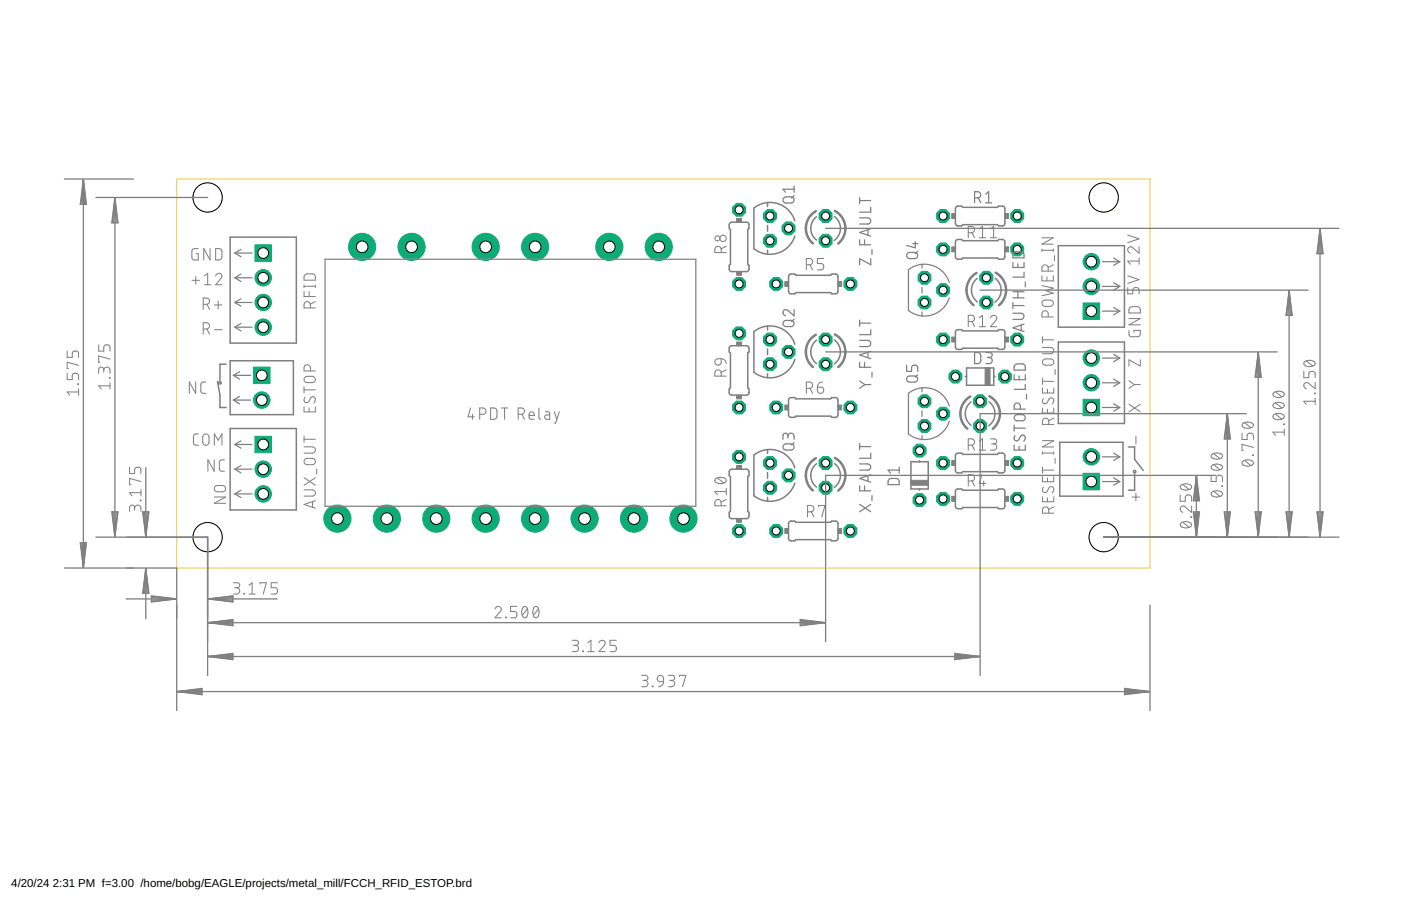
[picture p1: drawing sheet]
<svg xmlns="http://www.w3.org/2000/svg" width="432mm" height="279mm" viewBox="0 0 432 279" stroke-linecap="round" stroke-linejoin="round" font-family="sans-serif">
<defs><g id="words">
<g font-size="3.5">
<text x="3.5" y="273.5">4/20/24</text>
<text x="16.3" y="273.5">2:31 PM f=3.00 /home/bobg/EAGLE/projects/metal_mill/FCCH_RFID_ESTOP.brd</text>
</g>
</g></defs>
<circle cx="283.4" cy="139" r="2.15" fill="#0dab76" stroke="#0dab76" stroke-width=".31"/>
<circle cx="283.4" cy="139" r="1.23" fill="#fff" stroke="#000" stroke-width=".31"/>
<circle cx="283.4" cy="154.2" r="2.15" fill="#0dab76" stroke="#0dab76" stroke-width=".31"/>
<circle cx="283.4" cy="154.2" r="1.23" fill="#fff" stroke="#000" stroke-width=".31"/>
<path d="M333.8 123.1h5.1v5.1h-5.1z" fill="#0dab76" stroke="#0dab76" stroke-width=".31"/>
<circle cx="336.4" cy="125.7" r="1.65" fill="#fff" stroke="#000" stroke-width=".31"/>
<circle cx="336.4" cy="118" r="2.54" fill="#0dab76" stroke="#0dab76" stroke-width=".31"/>
<circle cx="336.4" cy="118" r="1.65" fill="#fff" stroke="#000" stroke-width=".31"/>
<circle cx="336.4" cy="110.4" r="2.54" fill="#0dab76" stroke="#0dab76" stroke-width=".31"/>
<circle cx="336.4" cy="110.4" r="1.65" fill="#fff" stroke="#000" stroke-width=".31"/>
<path d="M333.8 93.4h5.1v5.1h-5.1z" fill="#0dab76" stroke="#0dab76" stroke-width=".31"/>
<circle cx="336.4" cy="95.9" r="1.65" fill="#fff" stroke="#000" stroke-width=".31"/>
<circle cx="336.4" cy="88.3" r="2.54" fill="#0dab76" stroke="#0dab76" stroke-width=".31"/>
<circle cx="336.4" cy="88.3" r="1.65" fill="#fff" stroke="#000" stroke-width=".31"/>
<circle cx="336.4" cy="80.7" r="2.54" fill="#0dab76" stroke="#0dab76" stroke-width=".31"/>
<circle cx="336.4" cy="80.7" r="1.65" fill="#fff" stroke="#000" stroke-width=".31"/>
<path d="M78.1 113.2h5.1v5.1h-5.1z" fill="#0dab76" stroke="#0dab76" stroke-width=".31"/>
<circle cx="80.7" cy="115.8" r="1.65" fill="#fff" stroke="#000" stroke-width=".31"/>
<circle cx="80.7" cy="123.4" r="2.54" fill="#0dab76" stroke="#0dab76" stroke-width=".31"/>
<circle cx="80.7" cy="123.4" r="1.65" fill="#fff" stroke="#000" stroke-width=".31"/>
<path d="M333.8 146h5.1v5h-5.1z" fill="#0dab76" stroke="#0dab76" stroke-width=".31"/>
<circle cx="336.4" cy="148.5" r="1.65" fill="#fff" stroke="#000" stroke-width=".31"/>
<circle cx="336.4" cy="140.9" r="2.54" fill="#0dab76" stroke="#0dab76" stroke-width=".31"/>
<circle cx="336.4" cy="140.9" r="1.65" fill="#fff" stroke="#000" stroke-width=".31"/>
<circle cx="237.3" cy="150.4" r="2.15" fill="#0dab76" stroke="#0dab76" stroke-width=".31"/>
<circle cx="237.3" cy="150.4" r="1.23" fill="#fff" stroke="#000" stroke-width=".31"/>
<circle cx="243" cy="146.6" r="2.15" fill="#0dab76" stroke="#0dab76" stroke-width=".31"/>
<circle cx="243" cy="146.6" r="1.23" fill="#fff" stroke="#000" stroke-width=".31"/>
<circle cx="237.3" cy="142.8" r="2.15" fill="#0dab76" stroke="#0dab76" stroke-width=".31"/>
<circle cx="237.3" cy="142.8" r="1.23" fill="#fff" stroke="#000" stroke-width=".31"/>
<circle cx="237.3" cy="112.3" r="2.15" fill="#0dab76" stroke="#0dab76" stroke-width=".31"/>
<circle cx="237.3" cy="112.3" r="1.23" fill="#fff" stroke="#000" stroke-width=".31"/>
<circle cx="243" cy="108.5" r="2.15" fill="#0dab76" stroke="#0dab76" stroke-width=".31"/>
<circle cx="243" cy="108.5" r="1.23" fill="#fff" stroke="#000" stroke-width=".31"/>
<circle cx="237.3" cy="104.7" r="2.15" fill="#0dab76" stroke="#0dab76" stroke-width=".31"/>
<circle cx="237.3" cy="104.7" r="1.23" fill="#fff" stroke="#000" stroke-width=".31"/>
<circle cx="237.3" cy="74.2" r="2.15" fill="#0dab76" stroke="#0dab76" stroke-width=".31"/>
<circle cx="237.3" cy="74.2" r="1.23" fill="#fff" stroke="#000" stroke-width=".31"/>
<circle cx="243" cy="70.4" r="2.15" fill="#0dab76" stroke="#0dab76" stroke-width=".31"/>
<circle cx="243" cy="70.4" r="1.23" fill="#fff" stroke="#000" stroke-width=".31"/>
<circle cx="237.3" cy="66.6" r="2.15" fill="#0dab76" stroke="#0dab76" stroke-width=".31"/>
<circle cx="237.3" cy="66.6" r="1.23" fill="#fff" stroke="#000" stroke-width=".31"/>
<circle cx="227.8" cy="163.7" r="2.15" fill="#0dab76" stroke="#0dab76" stroke-width=".31"/>
<circle cx="227.8" cy="163.7" r="1.23" fill="#fff" stroke="#000" stroke-width=".31"/>
<circle cx="227.8" cy="140.9" r="2.15" fill="#0dab76" stroke="#0dab76" stroke-width=".31"/>
<circle cx="227.8" cy="140.9" r="1.23" fill="#fff" stroke="#000" stroke-width=".31"/>
<circle cx="262.1" cy="125.7" r="2.15" fill="#0dab76" stroke="#0dab76" stroke-width=".31"/>
<circle cx="262.1" cy="125.7" r="1.23" fill="#fff" stroke="#000" stroke-width=".31"/>
<circle cx="239.2" cy="125.7" r="2.15" fill="#0dab76" stroke="#0dab76" stroke-width=".31"/>
<circle cx="239.2" cy="125.7" r="1.23" fill="#fff" stroke="#000" stroke-width=".31"/>
<circle cx="227.8" cy="125.7" r="2.15" fill="#0dab76" stroke="#0dab76" stroke-width=".31"/>
<circle cx="227.8" cy="125.7" r="1.23" fill="#fff" stroke="#000" stroke-width=".31"/>
<circle cx="227.8" cy="102.8" r="2.15" fill="#0dab76" stroke="#0dab76" stroke-width=".31"/>
<circle cx="227.8" cy="102.8" r="1.23" fill="#fff" stroke="#000" stroke-width=".31"/>
<circle cx="262.1" cy="87.6" r="2.15" fill="#0dab76" stroke="#0dab76" stroke-width=".31"/>
<circle cx="262.1" cy="87.6" r="1.23" fill="#fff" stroke="#000" stroke-width=".31"/>
<circle cx="239.2" cy="87.6" r="2.15" fill="#0dab76" stroke="#0dab76" stroke-width=".31"/>
<circle cx="239.2" cy="87.6" r="1.23" fill="#fff" stroke="#000" stroke-width=".31"/>
<circle cx="227.8" cy="64.7" r="2.15" fill="#0dab76" stroke="#0dab76" stroke-width=".31"/>
<circle cx="227.8" cy="64.7" r="1.23" fill="#fff" stroke="#000" stroke-width=".31"/>
<circle cx="227.8" cy="87.6" r="2.15" fill="#0dab76" stroke="#0dab76" stroke-width=".31"/>
<circle cx="227.8" cy="87.6" r="1.23" fill="#fff" stroke="#000" stroke-width=".31"/>
<circle cx="290.7" cy="104.7" r="2.15" fill="#0dab76" stroke="#0dab76" stroke-width=".31"/>
<circle cx="290.7" cy="104.7" r="1.23" fill="#fff" stroke="#000" stroke-width=".31"/>
<circle cx="313.5" cy="104.7" r="2.15" fill="#0dab76" stroke="#0dab76" stroke-width=".31"/>
<circle cx="313.5" cy="104.7" r="1.23" fill="#fff" stroke="#000" stroke-width=".31"/>
<circle cx="290.7" cy="142.8" r="2.15" fill="#0dab76" stroke="#0dab76" stroke-width=".31"/>
<circle cx="290.7" cy="142.8" r="1.23" fill="#fff" stroke="#000" stroke-width=".31"/>
<circle cx="313.5" cy="142.8" r="2.15" fill="#0dab76" stroke="#0dab76" stroke-width=".31"/>
<circle cx="313.5" cy="142.8" r="1.23" fill="#fff" stroke="#000" stroke-width=".31"/>
<circle cx="290.7" cy="76.9" r="2.15" fill="#0dab76" stroke="#0dab76" stroke-width=".31"/>
<circle cx="290.7" cy="76.9" r="1.23" fill="#fff" stroke="#000" stroke-width=".31"/>
<circle cx="313.5" cy="76.9" r="2.15" fill="#0dab76" stroke="#0dab76" stroke-width=".31"/>
<circle cx="313.5" cy="76.9" r="1.23" fill="#fff" stroke="#000" stroke-width=".31"/>
<circle cx="290.7" cy="153.8" r="2.15" fill="#0dab76" stroke="#0dab76" stroke-width=".31"/>
<circle cx="290.7" cy="153.8" r="1.23" fill="#fff" stroke="#000" stroke-width=".31"/>
<circle cx="313.5" cy="153.8" r="2.15" fill="#0dab76" stroke="#0dab76" stroke-width=".31"/>
<circle cx="313.5" cy="153.8" r="1.23" fill="#fff" stroke="#000" stroke-width=".31"/>
<circle cx="262.1" cy="163.7" r="2.15" fill="#0dab76" stroke="#0dab76" stroke-width=".31"/>
<circle cx="262.1" cy="163.7" r="1.23" fill="#fff" stroke="#000" stroke-width=".31"/>
<circle cx="239.2" cy="163.7" r="2.15" fill="#0dab76" stroke="#0dab76" stroke-width=".31"/>
<circle cx="239.2" cy="163.7" r="1.23" fill="#fff" stroke="#000" stroke-width=".31"/>
<path d="M78.6 75.5h5.1v5.1h-5.1z" fill="#0dab76" stroke="#0dab76" stroke-width=".31"/>
<circle cx="81.1" cy="78" r="1.65" fill="#fff" stroke="#000" stroke-width=".31"/>
<circle cx="81.1" cy="85.7" r="2.54" fill="#0dab76" stroke="#0dab76" stroke-width=".31"/>
<circle cx="81.1" cy="85.7" r="1.65" fill="#fff" stroke="#000" stroke-width=".31"/>
<circle cx="81.1" cy="93.3" r="2.54" fill="#0dab76" stroke="#0dab76" stroke-width=".31"/>
<circle cx="81.1" cy="93.3" r="1.65" fill="#fff" stroke="#000" stroke-width=".31"/>
<circle cx="81.1" cy="100.9" r="2.54" fill="#0dab76" stroke="#0dab76" stroke-width=".31"/>
<circle cx="81.1" cy="100.9" r="1.65" fill="#fff" stroke="#000" stroke-width=".31"/>
<circle cx="203" cy="76.1" r="4.2" fill="#0dab76" stroke="#0dab76" stroke-width=".31"/>
<circle cx="203" cy="76.1" r="1.8" fill="#fff" stroke="#000" stroke-width=".31"/>
<circle cx="187.8" cy="76.1" r="4.2" fill="#0dab76" stroke="#0dab76" stroke-width=".31"/>
<circle cx="187.8" cy="76.1" r="1.8" fill="#fff" stroke="#000" stroke-width=".31"/>
<circle cx="164.9" cy="76.1" r="4.2" fill="#0dab76" stroke="#0dab76" stroke-width=".31"/>
<circle cx="164.9" cy="76.1" r="1.8" fill="#fff" stroke="#000" stroke-width=".31"/>
<circle cx="149.7" cy="76.1" r="4.2" fill="#0dab76" stroke="#0dab76" stroke-width=".31"/>
<circle cx="149.7" cy="76.1" r="1.8" fill="#fff" stroke="#000" stroke-width=".31"/>
<circle cx="126.9" cy="76.1" r="4.2" fill="#0dab76" stroke="#0dab76" stroke-width=".31"/>
<circle cx="126.9" cy="76.1" r="1.8" fill="#fff" stroke="#000" stroke-width=".31"/>
<circle cx="111.6" cy="76.1" r="4.2" fill="#0dab76" stroke="#0dab76" stroke-width=".31"/>
<circle cx="111.6" cy="76.1" r="1.8" fill="#fff" stroke="#000" stroke-width=".31"/>
<circle cx="104" cy="159.9" r="4.2" fill="#0dab76" stroke="#0dab76" stroke-width=".31"/>
<circle cx="104" cy="159.9" r="1.8" fill="#fff" stroke="#000" stroke-width=".31"/>
<circle cx="119.2" cy="159.9" r="4.2" fill="#0dab76" stroke="#0dab76" stroke-width=".31"/>
<circle cx="119.2" cy="159.9" r="1.8" fill="#fff" stroke="#000" stroke-width=".31"/>
<circle cx="134.5" cy="159.9" r="4.2" fill="#0dab76" stroke="#0dab76" stroke-width=".31"/>
<circle cx="134.5" cy="159.9" r="1.8" fill="#fff" stroke="#000" stroke-width=".31"/>
<circle cx="149.7" cy="159.9" r="4.2" fill="#0dab76" stroke="#0dab76" stroke-width=".31"/>
<circle cx="149.7" cy="159.9" r="1.8" fill="#fff" stroke="#000" stroke-width=".31"/>
<circle cx="164.9" cy="159.9" r="4.2" fill="#0dab76" stroke="#0dab76" stroke-width=".31"/>
<circle cx="164.9" cy="159.9" r="1.8" fill="#fff" stroke="#000" stroke-width=".31"/>
<circle cx="180.2" cy="159.9" r="4.2" fill="#0dab76" stroke="#0dab76" stroke-width=".31"/>
<circle cx="180.2" cy="159.9" r="1.8" fill="#fff" stroke="#000" stroke-width=".31"/>
<circle cx="195.4" cy="159.9" r="4.2" fill="#0dab76" stroke="#0dab76" stroke-width=".31"/>
<circle cx="195.4" cy="159.9" r="1.8" fill="#fff" stroke="#000" stroke-width=".31"/>
<circle cx="210.7" cy="159.9" r="4.2" fill="#0dab76" stroke="#0dab76" stroke-width=".31"/>
<circle cx="210.7" cy="159.9" r="1.8" fill="#fff" stroke="#000" stroke-width=".31"/>
<path d="M78.6 134.5h5.1v5.1h-5.1z" fill="#0dab76" stroke="#0dab76" stroke-width=".31"/>
<circle cx="81.1" cy="137.1" r="1.65" fill="#fff" stroke="#000" stroke-width=".31"/>
<circle cx="81.1" cy="144.7" r="2.54" fill="#0dab76" stroke="#0dab76" stroke-width=".31"/>
<circle cx="81.1" cy="144.7" r="1.65" fill="#fff" stroke="#000" stroke-width=".31"/>
<circle cx="81.1" cy="152.3" r="2.54" fill="#0dab76" stroke="#0dab76" stroke-width=".31"/>
<circle cx="81.1" cy="152.3" r="1.65" fill="#fff" stroke="#000" stroke-width=".31"/>
<circle cx="284.9" cy="93.3" r="2.15" fill="#0dab76" stroke="#0dab76" stroke-width=".31"/>
<circle cx="284.9" cy="93.3" r="1.23" fill="#fff" stroke="#000" stroke-width=".31"/>
<circle cx="290.7" cy="89.5" r="2.15" fill="#0dab76" stroke="#0dab76" stroke-width=".31"/>
<circle cx="290.7" cy="89.5" r="1.23" fill="#fff" stroke="#000" stroke-width=".31"/>
<circle cx="284.9" cy="85.7" r="2.15" fill="#0dab76" stroke="#0dab76" stroke-width=".31"/>
<circle cx="284.9" cy="85.7" r="1.23" fill="#fff" stroke="#000" stroke-width=".31"/>
<circle cx="284.9" cy="131.4" r="2.15" fill="#0dab76" stroke="#0dab76" stroke-width=".31"/>
<circle cx="284.9" cy="131.4" r="1.23" fill="#fff" stroke="#000" stroke-width=".31"/>
<circle cx="290.7" cy="127.6" r="2.15" fill="#0dab76" stroke="#0dab76" stroke-width=".31"/>
<circle cx="290.7" cy="127.6" r="1.23" fill="#fff" stroke="#000" stroke-width=".31"/>
<circle cx="284.9" cy="123.8" r="2.15" fill="#0dab76" stroke="#0dab76" stroke-width=".31"/>
<circle cx="284.9" cy="123.8" r="1.23" fill="#fff" stroke="#000" stroke-width=".31"/>
<circle cx="294.5" cy="116.1" r="2.15" fill="#0dab76" stroke="#0dab76" stroke-width=".31"/>
<circle cx="294.5" cy="116.1" r="1.23" fill="#fff" stroke="#000" stroke-width=".31"/>
<circle cx="309.7" cy="116.1" r="2.15" fill="#0dab76" stroke="#0dab76" stroke-width=".31"/>
<circle cx="309.7" cy="116.1" r="1.23" fill="#fff" stroke="#000" stroke-width=".31"/>
<circle cx="290.7" cy="66.6" r="2.15" fill="#0dab76" stroke="#0dab76" stroke-width=".31"/>
<circle cx="290.7" cy="66.6" r="1.23" fill="#fff" stroke="#000" stroke-width=".31"/>
<circle cx="313.5" cy="66.6" r="2.15" fill="#0dab76" stroke="#0dab76" stroke-width=".31"/>
<circle cx="313.5" cy="66.6" r="1.23" fill="#fff" stroke="#000" stroke-width=".31"/>
<circle cx="304" cy="85.7" r="2.15" fill="#0dab76" stroke="#0dab76" stroke-width=".31"/>
<circle cx="304" cy="85.7" r="1.23" fill="#fff" stroke="#000" stroke-width=".31"/>
<circle cx="304" cy="93.3" r="2.15" fill="#0dab76" stroke="#0dab76" stroke-width=".31"/>
<circle cx="304" cy="93.3" r="1.23" fill="#fff" stroke="#000" stroke-width=".31"/>
<circle cx="302.1" cy="123.8" r="2.15" fill="#0dab76" stroke="#0dab76" stroke-width=".31"/>
<circle cx="302.1" cy="123.8" r="1.23" fill="#fff" stroke="#000" stroke-width=".31"/>
<circle cx="302.1" cy="131.4" r="2.15" fill="#0dab76" stroke="#0dab76" stroke-width=".31"/>
<circle cx="302.1" cy="131.4" r="1.23" fill="#fff" stroke="#000" stroke-width=".31"/>
<circle cx="254.5" cy="142.8" r="2.15" fill="#0dab76" stroke="#0dab76" stroke-width=".31"/>
<circle cx="254.5" cy="142.8" r="1.23" fill="#fff" stroke="#000" stroke-width=".31"/>
<circle cx="254.5" cy="150.4" r="2.15" fill="#0dab76" stroke="#0dab76" stroke-width=".31"/>
<circle cx="254.5" cy="150.4" r="1.23" fill="#fff" stroke="#000" stroke-width=".31"/>
<circle cx="254.5" cy="104.7" r="2.15" fill="#0dab76" stroke="#0dab76" stroke-width=".31"/>
<circle cx="254.5" cy="104.7" r="1.23" fill="#fff" stroke="#000" stroke-width=".31"/>
<circle cx="254.5" cy="112.3" r="2.15" fill="#0dab76" stroke="#0dab76" stroke-width=".31"/>
<circle cx="254.5" cy="112.3" r="1.23" fill="#fff" stroke="#000" stroke-width=".31"/>
<circle cx="254.5" cy="66.6" r="2.15" fill="#0dab76" stroke="#0dab76" stroke-width=".31"/>
<circle cx="254.5" cy="66.6" r="1.23" fill="#fff" stroke="#000" stroke-width=".31"/>
<circle cx="254.5" cy="74.2" r="2.15" fill="#0dab76" stroke="#0dab76" stroke-width=".31"/>
<circle cx="254.5" cy="74.2" r="1.23" fill="#fff" stroke="#000" stroke-width=".31"/>
<g fill="none" stroke="#808080" stroke-width=".47">
<path d="M70.9 73.1h20.4v32.7h-20.4zM224.9 68.8l.6-.3h4.6l.7 .5v1.4l-.3 .4v10.7l.3 .4v1.1l-.5 .7-4.8 .1-.7-.6-.1-1.3 .4-.4v-10.7l-.4-.4zM232.4 64.2a8 8 0 0 1 12.6 3.9M232.4 64.1v12.6a8 8 0 0 0 12.6-3.9M236.6 62.5v1.2M236.6 69.6v1.7M236.6 77.2v1.2M251.7 66.8a4.6 4.6 0 0 0 0 7.2M257.2 66.8a4.5 4.5 0 0 1-.1 7.3M294.8 74a1.91 1.91 0 0 1 2 .2h10.6l.4-.3h1.1l.7 .3 .1 .4v4.6l-.5 .7h-1.4l-.4-.3h-10.6a1.91 1.91 0 0 1-2 .2l-.3-.6v-4.6zM294.8 63.7a1.91 1.91 0 0 1 2 .2h10.6l.4-.3h1.1l.7 .3 .1 .4v4.6l-.5 .7-1.4 .1-.4-.4h-10.6a1.91 1.91 0 0 1-2 .2l-.3-.6v-4.6zM326.2 75.8h20.4v25.1h-20.4z"/>
<path d="M243.2 84.8l.6-.3h1.1l.4 .4h10.7l.4-.4 1.3 .1 .6 .7-.1 4.8-.7 .5h-1.1l-.4-.4h-10.7l-.4 .4h-1.3l-.6-.7zM301.2 85.9a4.6 4.6 0 0 0 0 7.2M306.7 85.8a4.6 4.6 0 0 1-.1 7.4M67 117.7l.8 4.2v3.8h1.9M69.7 112.3h-1.9v5M70.9 111.3h19.5v16.6h-19.5zM224.9 106.9l.6-.3h4.6l.7 .5v1.4l-.3 .4v10.7l.3 .4v1.1l-.5 .7-4.8 .1-.7-.6-.1-1.3 .4-.4v-10.7l-.4-.4zM236.6 100.6v1.1M236.6 107.7v1.7M236.6 115.3v1.2M245 106.2a8 8 0 0 0-12.6-4v12.6a8 8 0 0 0 12.6-3.9M251.7 104.9a4.6 4.6 0 0 0 0 7.2"/>
<path d="M257.2 104.9a4.6 4.6 0 0 1-.1 7.3M294.8 101.8a1.91 1.91 0 0 1 2 .2h10.6l.4-.3h1.1l.7 .3 .1 .4v4.6l-.5 .7-1.4 .1-.4-.4h-10.6a1.91 1.91 0 0 1-2 .2l-.3-.6v-4.6zM297.5 116.1h.4M297.9 113.5h8.4v5.3h-8.4zM306.3 116.1h.4M326.2 105.5h20.4v25.1h-20.4zM70.9 132.1h20.4v25.2h-20.4zM236.6 138.6v1.2M243.2 122.9l.4-.3h1.3l.4 .4h10.7l.4-.4h1.3l.6 .8-.1 4.8-.7 .5h-1.1l-.4-.4h-10.7l-.4 .4h-1.3l-.6-.7zM294.8 139.9a1.91 1.91 0 0 1 2 .2h10.6l.4-.4 1.4 .1 .5 .7v4.6l-.3 .6a1.99 1.99 0 0 1-2-.2h-10.6a2.05 2.05 0 0 1-2 .2l-.3-.6v-4.6zM299.3 124a4.6 4.6 0 0 0 0 7.2M304.8 123.9a4.5 4.5 0 0 1-.1 7.4"/>
<path d="M326.6 136.4h19.5v16.6h-19.5zM347.8 137.8h1.9v3.8l2.7 3.5M224.9 145l.6-.3h4.6l.7 .5v1.4l-.3 .4v10.6l.3 .4v1.2l-.5 .7h-4.8l-.7-.5-.1-1.4 .4-.4v-10.6l-.4-.4zM236.6 145.8v1.7M236.6 153.4v1.2M245 144.3a8 8 0 0 0-12.6-4v12.6a8 8 0 0 0 12.6-3.9M251.7 143a4.6 4.6 0 0 0 0 7.2M257.2 143a4.5 4.5 0 0 1-.1 7.3M280.8 142.4h5.3v8.4h-5.3zM283.4 142v.4M283.4 150.8v.4M294.8 150.9a1.91 1.91 0 0 1 2 .3h10.6l.4-.4h1.1l.7 .3 .1 .5v4.5l-.5 .7-1.4 .1-.4-.4h-10.6a1.91 1.91 0 0 1-2 .2l-.3-.6v-4.5z"/>
<path d="M349.7 146.2v5h-1.9M243.2 161l.6-.3h1.1l.4 .4h10.7l.4-.4h1.3l.6 .8-.1 4.8-.7 .5h-1.1l-.4-.4h-10.7l-.4 .4h-1.3l-.6-.8z"/>
<circle cx="67.8" cy="118" r=".38"/>
<circle cx="349.7" cy="145.5" r=".38"/>
</g>
<g fill="#808080" stroke="#808080" stroke-width=".31">
<path d="M280.8 148.1h5.3v1.5h-5.3z"/>
<path d="M227 143.6h1.6v1.1h-1.6z"/>
<path d="M227 159.9h1.6v1.2h-1.6z"/>
<path d="M241.9 124.9h1.1v1.5h-1.1z"/>
<path d="M258.3 124.9h1.1v1.5h-1.1z"/>
<path d="M227 105.5h1.6v1.1h-1.6z"/>
<path d="M227 121.9h1.6v1.1h-1.6z"/>
<path d="M241.9 86.8h1.1v1.5h-1.1z"/>
<path d="M258.3 86.8h1.1v1.5h-1.1z"/>
<path d="M227 83.8h1.6v1.1h-1.6z"/>
<path d="M227 67.4h1.6v1.1h-1.6z"/>
<path d="M309.7 103.9h1.2v1.6h-1.2z"/>
<path d="M293.3 103.9h1.2v1.6h-1.2z"/>
<path d="M309.7 142h1.2v1.6h-1.2z"/>
<path d="M293.3 142h1.2v1.6h-1.2z"/>
<path d="M309.7 76.1h1.2v1.6h-1.2z"/>
<path d="M293.3 76.1h1.2v1.6h-1.2z"/>
<path d="M309.7 153.1h1.2v1.5h-1.2z"/>
<path d="M293.3 153.1h1.2v1.5h-1.2z"/>
<path d="M241.9 163h1.1v1.5h-1.1z"/>
<path d="M258.3 163h1.1v1.5h-1.1z"/>
<path d="M303.6 113.5h1.5v5.3h-1.5z"/>
<path d="M309.7 65.8h1.2v1.6h-1.2z"/>
<path d="M293.3 65.8h1.2v1.6h-1.2z"/>
</g>
<g fill="none" stroke="#808080" stroke-width=".38">
<path d="M244.8 57.4v1.9M244.8 58.4h-3.5l.8 .9M303.8 59.9l.9-.8v3.4M72.4 78h5.3M72.4 78l1.9 1.2M74.3 76.9l-1.9 1.1M100.2 79.9h114.3v76.2h-114.3zM241.6 61l.7-.3h1.5a.95 .95 0 0 1 .9 1 .95 .95 0 0 1-.9 .9h-1.5a.94 .94 0 0 1-.9-.5 .94 .94 0 0 1 .2-1.1zM244.8 60.3l-.8 .8M264.9 67.2h2.5a.95 .95 0 0 1 1 .9 .95 .95 0 0 1-1 1h-2.5M264.9 60.9v1.9M264.9 74v1.5h3.5"/>
<path d="M264.9 61.8h3.5M266.5 74v1.5M267.5 70.8v1.7M268.4 79.8v1.9l-3.5-1.9v1.9M268.4 63.9v1.5h-3.5M268.4 70.5l-3.5 1.2 3.5 1.1M268.8 77v1.5M279.8 78l2.1-.1a.95 .95 0 0 1 .9 .9 .95 .95 0 0 1-.9 1h-1.5a.96 .96 0 0 1-.9-.7 .96 .96 0 0 1 .3-1.1zM281.3 75.1h1.6M282.1 74.5v1.9l-2.7-.7M282.9 77.5l-.8 .7M300.4 61a1.68 1.68 0 0 0 1.6-.3 .94 .94 0 0 0 .2-1 .94 .94 0 0 0-.9-.6h-.9v3.4"/>
<path d="M301.5 61l.8 1.5M303.8 62.5h1.9M312.5 77.9l.6-.3 2 .1 .5 .6v1.2h-3.4v-1.2zM343.2 79.6l1.9 1.1M72.4 85.7h5.3M72.4 85.7l1.9 1.1M72.4 93.3h5.3M72.4 93.3l1.9 1.1M74.3 84.5l-1.9 1.2M74.3 92.1l-1.9 1.2M74.3 99.8l-1.9 1.1M241.6 99.1l.7-.3h1.5a.95 .95 0 0 1 .9 1 .95 .95 0 0 1-.9 .9h-1.5a.94 .94 0 0 1-.9-.5 .94 .94 0 0 1 .2-1.1z"/>
<path d="M244.8 95.5v1.9l-2-1.6a.94 .94 0 0 0-1.5 .3 .94 .94 0 0 0 .8 1.3M244.8 98.4l-.8 .8M264.9 98.7v1.9M264.9 99.7h3.5M284.2 81.5l-2.2 .5-2 1.2v12.6a8 8 0 0 0 12.6-4M284.2 81.5a8 8 0 0 1 8.4 5.6M284.2 81.5v1.2M284.2 88.6v1.7M284.2 96.2v1.2M312.2 96.6h2.5a.95 .95 0 0 1 .9 1 .95 .95 0 0 1-.9 .9h-2.5M312.2 94.2h3.4M312.2 81v1.5h3.4v-1.5"/>
<path d="M312.2 93.3v1.9M312.2 91.9h3.4M312.2 90h3.4M313.7 81.3v1.2M313.7 90v1.9M315.6 99.9l-3.4 1.2 3.4 1.1M315.6 83.9v1.6h-3.4M316 87v1.5M339.8 95.9h5.3M339.8 88.3h5.3M339.8 80.7h5.3M343.2 94.8l1.9 1.1"/>
<path d="M343.2 87.2l1.9 1.1M345.1 95.9l-1.9 1.2M345.1 88.3l-1.9 1.2M345.1 80.7l-1.9 1.2M71.9 115.8h5.4M71.9 115.8l1.9 1.1M72.4 100.9h5.3M72.4 100.9l1.9 1.1M73.8 114.6l-1.9 1.2M264.9 105h2.5a.95 .95 0 0 1 1 .9 .95 .95 0 0 1-1 1h-2.5M264.9 111.7v1.6h3.5M264.9 117.5l1.7 1.1"/>
<path d="M266.5 111.7v1.6M266.6 118.6l-1.7 1.2M266.6 118.6h1.8M267.5 108.6v1.7M268.4 101.7v1.5h-3.5M268.4 108.3l-3.5 1.2 3.5 1.1M268.8 114.8v1.5M279.4 112.6v1.9h1.5v-1.1a.97 .97 0 0 1 1-.8 .97 .97 0 0 1 1 .8v1.1M279.7 116.3l.7-.3h1.5a.95 .95 0 0 1 .9 .9 .95 .95 0 0 1-.9 1h-1.5a.96 .96 0 0 1-.9-.6 .96 .96 0 0 1 .2-1zM282.9 115.6l-.8 .7M284.2 119.6l-2.2 .5-2 1.2v12.5a8 8 0 0 0 12.6-3.9M284.2 119.6a8 8 0 0 1 8.4 5.6"/>
<path d="M284.2 119.6v1.2M300.4 108.7h1.2l.6 .5 .1 2-.5 .8-1.4 .1zM303.9 108.7h1.2a.76 .76 0 0 1 .7 .8 .76 .76 0 0 1-.7 .7h-.8M304.9 110.2a.95 .95 0 0 1 .9 1 .95 .95 0 0 1-.9 .9h-1M312.6 115.6v1.5h3.4v-1.5M312.8 112.5l.7-.3 2 .2 .5 .5v1.2h-3.4v-1.2zM314.1 116v1.1M314.7 100.2v1.7M316 118.5v1.6h-3.4M339.8 118h5.3M339.8 110.4h5.3M343.2 116.9l1.9 1.1"/>
<path d="M343.2 109.3l1.9 1.1M345.1 118l-1.9 1.2M345.1 110.4l-1.9 1.2M71.9 123.4h5.4M71.9 123.4l1.9 1.1M72.4 137.1h5.3M72.4 137.1l1.9 1.1M73.8 122.2l-1.9 1.2M74.3 136l-1.9 1.1M241.6 137.2l.7-.3h1.5a.95 .95 0 0 1 .9 .9 .95 .95 0 0 1-.9 1h-1.5a.94 .94 0 0 1-.9-.6 .94 .94 0 0 1 .2-1zM242.8 134.5a.95 .95 0 0 1 1-.9 .95 .95 0 0 1 1 .9v1M242.8 135.1v-.8a.76 .76 0 0 0-.7-.7 .76 .76 0 0 0-.8 .7v1.2"/>
<path d="M244.8 136.5l-.8 .8M264.9 136.8v1.9M264.9 137.7h3.5M268.4 139.8v1.5h-3.5M284.2 126.7v1.7M284.2 134.3v1.2M312.6 137.3v1.5h3.4v-1.5M312.6 131.1v1.9M312.6 132h3.4M312.8 128.2l.7-.3h1.5a.95 .95 0 0 1 1 .9 .95 .95 0 0 1-1 1h-1.5a.94 .94 0 0 1-.8-.6 .94 .94 0 0 1 .1-1zM312.8 134.3a.86 .86 0 0 0-.1 1.4 .86 .86 0 0 0 1.3-.1l.6-1.1a.83 .83 0 0 1 1.2-.2 .83 .83 0 0 1 .1 1.3l-.4 .5M314.1 137.6v1.2"/>
<path d="M314.5 126.2a1.68 1.68 0 0 0-.4-1.7 .94 .94 0 0 0-1-.1 .94 .94 0 0 0-.5 .8v1h3.4M316.4 121.6v1.5M339.8 125.7h5.3M343.2 124.5l1.9 1.2M343.2 139.7l1.9 1.2M345.1 125.7l-1.9 1.1M72.4 144.7h5.3M72.4 144.7l1.9 1.1M72.4 152.3h5.3M72.4 152.3l1.9 1.2M74.3 143.6l-1.9 1.1M74.3 151.2l-1.9 1.1"/>
<path d="M264.9 143.1h2.5a.95 .95 0 0 1 1 .9 .95 .95 0 0 1-1 1h-2.5M264.9 155.6l3.5 2.2M264.9 149.8v1.6h3.5M266.5 149.8v1.6M267.5 146.7v1.7M268.4 155.6l-3.5 2.2M268.4 146.4l-3.5 1.2 3.5 1.1M268.8 152.8v1.6M274 147.8l.7-.2 1.9 .1 .5 .6v1.2h-3.4v-1.2zM277.1 144v1.9M277.1 145h-3.4l.8 .9M339.8 148.5h5.3"/>
<path d="M339.8 140.9h5.3M343.2 147.4l1.9 1.1M345.1 148.5l-1.9 1.1M345.1 140.9l-1.9 1.1"/>
</g>
<g fill="none" stroke="#808080" stroke-width=".32">
<path d="M61.1 76.7h-1.4l-.5 .5v2.4l.5 .6h1.4v-2h-.6M64.7 76.7v3.5l-1.9-3.5v3.5M66.5 76.7h1.2l.6 .5 .1 2-.5 .9-1.4 .1zM222.3 77.9a1.72 1.72 0 0 0-.4-1.7 .97 .97 0 0 0-1-.2 .97 .97 0 0 0-.6 .9v1h3.5M223.8 75.9l-1.5 .8M253.9 79.7h-2v1.6h1.2a.99 .99 0 0 1 .8 1 .99 .99 0 0 1-.8 .9h-1.2M298.4 71.8a1.72 1.72 0 0 0 1.7-.4 .97 .97 0 0 0 .2-1 .97 .97 0 0 0-.9-.6h-1v3.5M299.6 71.8l.8 1.5M301.8 73.3h2M301.8 70.6l1-.8v3.5M305.3 73.3h1.9M305.3 70.6l.9-.8v3.5"/>
<path d="M321.1 76.8v.8M321.1 77.2h3.5M321.1 73.3h3.5l-3.5 2h3.5M324.6 76.8v.8M325 78.8v1.6M347.6 72.5l3.5 1.2-3.5 1.1M351.1 76.1v2l-2-1.7a.97 .97 0 0 0-1.5 .3 .97 .97 0 0 0 .7 1.4M351.1 79.5v2M59.2 86.4h2.3M60.3 85.3v2.3M62.6 93.9a1.72 1.72 0 0 0 1.7-.4 .97 .97 0 0 0 .2-1 .97 .97 0 0 0-.9-.6h-1v3.5M63 85.1l1-.8v3.5"/>
<path d="M63 87.8h2M63.8 93.9l.8 1.5M66.1 94h2.3M66.5 85.1a.96 .96 0 0 1 1.3-.8 .96 .96 0 0 1 .3 1.6l-1.6 1.9h1.9M67.2 92.9v2.3M93.7 87.9v.8M93.7 89.9v1.5h3.5M93.7 88.3h3.5M94 84.8l.7-.3 2 .1 .5 .6v1.2h-3.5v-1.2zM95.2 89.9v1.5M95.7 95a1.72 1.72 0 0 0-.4-1.8 .97 .97 0 0 0-1-.1 .97 .97 0 0 0-.6 .9v1h3.5M97.2 87.9v.8"/>
<path d="M97.2 93l-1.5 .8M248.5 81.7h1a.97 .97 0 0 0 1-1 .97 .97 0 0 0-1-1h-1v3.5M249.7 81.7l.8 1.5M298.4 99.2a1.72 1.72 0 0 0 1.7-.4 .97 .97 0 0 0 .2-1 .97 .97 0 0 0-.9-.6h-1v3.6M299.6 99.2l.8 1.6M301.8 98l1-.8v3.6M305.3 98a.96 .96 0 0 1 1.3-.7 .96 .96 0 0 1 .3 1.5l-1.6 2h1.9M321.1 85v1.6h3.5v-1.6M321.1 88.1l3.5 .8-2.3 .7 2.3 .8-3.5 .8M321.4 92.9l.7-.4h1.6a.97 .97 0 0 1 .9 1 .97 .97 0 0 1-.9 1h-1.6a.97 .97 0 0 1-.9-.6 .97 .97 0 0 1 .2-1zM322.7 85.4v1.2M323.1 97.7v-.9a.96 .96 0 0 0-1-1 .96 .96 0 0 0-1 1v.9h3.5"/>
<path d="M323.1 83.6v-1a.96 .96 0 0 0-1-.9 .96 .96 0 0 0-1 .9v1h3.5M324.6 81.7l-1.5 .7M347.6 88.7v1.9h1.5v-1.1a1 1 0 0 1 1-.8 1 1 0 0 1 1 .8v1.1M347.6 85l3.5 1.2-3.5 1.2M348 98.2h3.5l-3.5 2h3.5M348.2 94.9l.7-.3 2.1 .1 .4 .6 .1 1.2h-3.5v-1.2zM351.1 80.5h-3.5l.7 1M60.3 117.8v3.5l-1.9-3.5v3.5M62.6 101.5a1.72 1.72 0 0 0 1.7-.4 .97 .97 0 0 0 .2-1 .97 .97 0 0 0-.9-.6h-1v3.5M63.5 117.8l-1.3 .2-.3 .6 .1 2.3 .5 .4h1M63.8 101.5l.8 1.5M66.1 101.7h2.3"/>
<path d="M93.7 119.3v1.9M93.9 116.4l.8-.3h1.5a.97 .97 0 0 1 1 .9 .97 .97 0 0 1-1 1h-1.5a.97 .97 0 0 1-.9-.6 .97 .97 0 0 1 .1-1zM95.7 114.4a1.7 1.7 0 0 0-.4-1.7 .97 .97 0 0 0-1-.1 .97 .97 0 0 0-.6 .9v.9h3.5M220.6 111l.4-.3 1.3-.1v1.2a.97 .97 0 0 1-1.4 .7 .97 .97 0 0 1-.3-1.5zM222.3 116a1.72 1.72 0 0 0-.4-1.7 .97 .97 0 0 0-1-.2 .97 .97 0 0 0-.6 .9v1h3.5M222.3 110.6a1.55 1.55 0 0 1 1.5 1.6M223.8 114l-1.5 .8M248.5 119.8a1.72 1.72 0 0 0 1.7-.4 .97 .97 0 0 0 .2-1 .97 .97 0 0 0-.9-.6h-1v3.5M249.7 119.8l.8 1.5M251.9 119.4h1.2a.98 .98 0 0 1 .8 1.1 .98 .98 0 0 1-1.1 .8 .98 .98 0 0 1-.9-1zM253.5 117.8l-1 .4-.4 .5-.2 .7M301.8 100.8h2"/>
<path d="M321.3 107.1h2.5a.97 .97 0 0 1 1 1 .97 .97 0 0 1-1 1h-2.5M321.3 103.8v2M321.3 116.6v2M321.3 119.6v1.6h3.5v-1.6M321.3 117.6h3.5M321.3 104.8h3.5M321.5 111l.8-.3h1.5a.97 .97 0 0 1 1 1 .97 .97 0 0 1-1 .9h-1.5a.97 .97 0 0 1-.9-.5 .97 .97 0 0 1 .1-1.1zM325.2 114v1.5M348 101.9v1.4l.5 .5h2.2l.6-.4 .2-1.5h-2v.6M348 117.4l1.6 1.2M349.6 118.6l-1.6 1.2M349.6 118.6h1.9"/>
<path d="M351.5 111v1.9l-3.5-1.9v1.9M61.2 133.8l-1.3 .2-.3 .6 .1 2.3 .5 .4h1M62.8 134a.97 .97 0 0 1 1.1-.1 .97 .97 0 0 1 .5 .9v1.5a.97 .97 0 0 1-.9 1 .97 .97 0 0 1-1-1v-1.5zM66.1 137.3v-3.5l1.1 2 1.2-2v3.5M93.7 137.8h2.5a.97 .97 0 0 1 1 1 .97 .97 0 0 1-1 .9h-2.5M93.7 125.5v1.5h3.5v-1.5M93.7 134.5v1.9M93.7 120.2h3.5M93.7 135.5h3.5M94 122.5a.88 .88 0 0 0-.2 1.4 .88 .88 0 0 0 1.4-.1l.5-1.1a.84 .84 0 0 1 1.3-.2 .84 .84 0 0 1 .1 1.3l-.4 .5M95.2 125.9v1.1M145 125.8l-.7 2.7h1.9"/>
<path d="M145.6 127.8v1.5M147.8 127.8a1.72 1.72 0 0 0 1.8-.4 .97 .97 0 0 0 .1-1 .97 .97 0 0 0-.9-.6h-1v3.5M151.2 125.8h1.2l.7 .7v2.1l-.7 .7h-1.2zM154.5 125.8h2M155.5 125.8v3.5M159.7 127.8a1.72 1.72 0 0 0 1.7-.4 .97 .97 0 0 0 .2-1 .97 .97 0 0 0-.9-.6h-1v3.5M160.9 127.8l.7 1.5M163.1 128.1h1.5a.82 .82 0 0 0-.5-1.1 .82 .82 0 0 0-1 .8v.9l.2 .5 1.3 .1M166.1 125.8v3.1l.6 .4M168.1 127h.9l.4 .4v1.9h-.8a.68 .68 0 0 1-.7-.7 .68 .68 0 0 1 .7-.6h.8M170.9 127l.7 2.3M172.4 127l-1.2 3.5h-.3"/>
<path d="M298.4 137.3a1.72 1.72 0 0 0 1.7-.4 .97 .97 0 0 0 .2-1 .97 .97 0 0 0-.9-.6h-1v3.5M299.6 137.3l.8 1.5M301.8 136.1l1-.8v3.5M301.8 138.8h2M305.3 135.3h1.1a.77 .77 0 0 1 .8 .8 .77 .77 0 0 1-.8 .8h-.8M306.2 136.9a.97 .97 0 0 1 1 1 .97 .97 0 0 1-1 .9h-.9M321.3 125.8v1.6h3.5v-1.6M321.3 139.3v.8M321.3 139.7h3.5M321.3 135.9h3.5l-3.5 1.9h3.5M321.6 122.9a.88 .88 0 0 0-.2 1.3 .88 .88 0 0 0 1.3-.1l.6-1a.84 .84 0 0 1 1.2-.2 .84 .84 0 0 1 .2 1.2l-.4 .5M322.8 120v1.2"/>
<path d="M322.8 126.2v1.2M323.2 130.9a1.72 1.72 0 0 0-.3-1.7 .97 .97 0 0 0-1-.2 .97 .97 0 0 0-.6 .9v1h3.5M324.8 128.9l-1.6 .8M324.8 139.3v.8M348 124.7l3.5 2.3M350.1 134.6v2.3M351.5 124.7l-3.5 2.3M66 141.8v3.5l-1.9-3.5v3.5M66 153.3h3.6l-3.6 1.9h3.6M66.3 150.1l.7-.4h1.6a.97 .97 0 0 1 .9 1 .97 .97 0 0 1-.9 1h-1.6a.97 .97 0 0 1-.9-.6 .97 .97 0 0 1 .2-1zM69.2 141.8h-1l-.6 .8 .1 2.3 .5 .4h1M93.7 151.1h2.5a.96 .96 0 0 1 1 .9 .96 .96 0 0 1-1 1h-2.5"/>
<path d="M93.7 147.3l3.5 2.3M93.9 141.7l.5-.3h1.8a.97 .97 0 0 1 1 .9 .97 .97 0 0 1-1 1h-1.5a.97 .97 0 0 1-.9-.6 .97 .97 0 0 1 .1-1zM96.3 154.7v1.7M97.2 154.4l-3.5 1.2 3.5 1.1M97.2 147.3l-3.5 2.3M97.6 144.6v1.6M220.5 147.7a2.45 2.45 0 0 1 3.3 .3 1.25 1.25 0 0 1-1.7 1.1 1.25 1.25 0 0 1-1.7-1.1zM221.1 147.4l2 1.5M222.3 156a1.72 1.72 0 0 0-.4-1.7 .97 .97 0 0 0-1-.2 .97 .97 0 0 0-.6 .9v1h3.5M223.8 154l-1.5 .8M223.8 151.6h-3.5l.8 1M223.8 150.6v2"/>
<path d="M248.9 157.8h1a.97 .97 0 0 0 1-.9 .97 .97 0 0 0-1-1h-1v3.5M250.1 157.8l.7 1.6M252.3 156.3v-.4h2l-1 3.5M298.4 148.3a1.72 1.72 0 0 0 1.7-.3 .97 .97 0 0 0 .2-1 .97 .97 0 0 0-.9-.6h-1v3.5M299.6 148.3l.8 1.6M302.6 146.4l-.8 2.7h2M303.2 148.3v1.6M321.3 144v1.9M321.3 147v1.6h3.5v-1.6M321.3 153.2v1.5h3.5v-1.5M321.3 145h3.5M321.6 150.2a.88 .88 0 0 0-.2 1.4 .88 .88 0 0 0 1.3-.1l.6-1a.84 .84 0 0 1 1.2-.3 .84 .84 0 0 1 .2 1.3l-.4 .5"/>
<path d="M322.8 147.4v1.2M322.8 153.6v1.1M323.2 158.3a1.72 1.72 0 0 0-.3-1.8 .97 .97 0 0 0-1-.1 .97 .97 0 0 0-.6 .9v1h3.5M324.8 156.3l-1.6 .8M325.2 141.3v1.6M348.9 153.3h2.4M350.1 152.1v2.4"/>
<circle cx="221.1" cy="73.5" r=".78"/>
<circle cx="222.9" cy="73.5" r=".98"/>
</g>
<path d="M251.4 65.1a6.1 6.1 0 0 0-.9 10M257.3 65a6.1 6.1 0 0 1 1.1 10.1M301 84.2a6.1 6.1 0 0 0-.9 9.9M306.9 84.1a6.1 6.1 0 0 1 1 10M251.4 103.2a6.1 6.1 0 0 0-.9 10M257.3 103.1a6.1 6.1 0 0 1 1.1 10.1M299.1 122.3a6.1 6.1 0 0 0-.9 9.9M304.9 122.2a6.1 6.1 0 0 1 1.1 10M251.4 141.3a6.1 6.1 0 0 0-.9 10M257.3 141.2a6.1 6.1 0 0 1 1.1 10.1" fill="none" stroke="#808080" stroke-width=".76"/>
<g fill="none" stroke="#eec643" stroke-width=".31">
<path d="M54.5 55.2h299.9v120h-299.9z"/>
<circle cx="64" cy="165.7" r="4.5"/>
</g>
<circle cx="64" cy="165.7" r="4.5" fill="#fff" stroke="#000" stroke-width=".31"/>
<circle cx="64" cy="60.9" r="4.5" fill="none" stroke="#eec643" stroke-width=".31"/>
<circle cx="64" cy="60.9" r="4.5" fill="#fff" stroke="#000" stroke-width=".31"/>
<circle cx="340.2" cy="60.9" r="4.5" fill="none" stroke="#eec643" stroke-width=".31"/>
<circle cx="340.2" cy="60.9" r="4.5" fill="#fff" stroke="#000" stroke-width=".31"/>
<circle cx="340.2" cy="165.7" r="4.5" fill="none" stroke="#eec643" stroke-width=".31"/>
<circle cx="340.2" cy="165.7" r="4.5" fill="#fff" stroke="#000" stroke-width=".31"/>
<g fill="none" stroke="#808080" stroke-width=".4">
<path d="M19.9 55.2h21.2M25.7 55.4v119.6M25.7 55.4l.9 7.6h-1.9zM25.7 55.4l-.4 7.6M25.7 55.4l.4 7.6M25.7 55.4l-.8 7.6M25.7 55.4l.8 7.6M29.6 60.9h34.4M35.4 61.1v104.4M35.4 61.1l1 7.6h-1.9zM35.4 61.1l-.4 7.6M35.4 61.1l.4 7.6"/>
<path d="M35.4 61.1l-.8 7.6M35.4 61.1l.8 7.6M254.5 70.4h158.2M406.8 70.6v94.9M406.8 70.6l1 7.6h-1.9zM406.8 70.6l-.3 7.6M406.8 70.6l.4 7.6M406.8 70.6l-.7 7.6M406.8 70.6l.8 7.6M302.1 89.5h101.1M397.3 89.7v75.8M397.3 89.7l1 7.6h-1.9z"/>
<path d="M397.3 89.7l-.4 7.6M397.3 89.7l.4 7.6M397.3 89.7l-.8 7.6M397.3 89.7l.8 7.6M254.5 108.5h139.1M387.8 108.7v56.8M387.8 108.7l.9 7.6h-1.9zM387.8 108.7l-.4 7.6M387.8 108.7l.4 7.6M387.8 108.7l-.8 7.6M387.8 108.7l.8 7.6M378.3 127.8v37.7"/>
<path d="M378.3 127.8l.9 7.6h-1.9zM378.3 127.8l-.4 7.6M378.3 127.8l.4 7.6M378.3 127.8l-.8 7.6M378.3 127.8l.8 7.6M384.1 127.6h-82v80.7M34.5 157.9h1.9l-1 7.6zM34.6 157.9l.8 7.6M35 157.9l.4 7.6M35.8 157.9l-.4 7.6M36.2 157.9l-.8 7.6M44 157.9h1.9l-1 7.6z"/>
<path d="M44.2 157.9l.7 7.6M44.6 157.9l.3 7.6M44.9 144.2v21.3M45.3 157.9l-.4 7.6M45.7 157.9l-.8 7.6M367.8 157.9h1.9l-1 7.6zM368 157.9l.7 7.6M368.4 157.9l.3 7.6M368.7 146.8v18.7M368.7 146.8l1 7.6h-1.9zM368.7 146.8l-.3 7.6M368.7 146.8l.4 7.6"/>
<path d="M368.7 146.8l-.7 7.6M368.7 146.8l.8 7.6M369.1 157.9l-.4 7.6M369.5 157.9l-.8 7.6M374.6 146.6h-120.1v51.3M377.3 157.9h1.9l-.9 7.6zM377.5 157.9l.8 7.6M377.9 157.9l.4 7.6M378.7 157.9l-.4 7.6M379.1 157.9l-.8 7.6M386.8 157.9h1.9l-.9 7.6zM387 157.9l.8 7.6"/>
<path d="M387.4 157.9l.4 7.6M388.2 157.9l-.4 7.6M388.6 157.9l-.8 7.6M396.4 157.9h1.9l-1 7.6zM396.5 157.9l.8 7.6M396.9 157.9l.4 7.6M397.7 157.9l-.4 7.6M398.1 157.9l-.8 7.6M405.9 157.9h1.9l-1 7.6zM406.1 157.9l.7 7.6M406.5 157.9l.3 7.6M407.2 157.9l-.4 7.6"/>
<path d="M407.6 157.9l-.8 7.6M19.9 175.2h34.6v43.9M24.7 167.4h1.9l-.9 7.6zM24.9 167.4l.8 7.6M25.3 167.4l.4 7.6M26.1 167.4l-.4 7.6M26.5 167.4l-.8 7.6M29.6 165.7h34.4v42.6M44.9 175.4v15.4M44.9 175.4l1 7.6h-1.9zM44.9 175.4l-.3 7.6M44.9 175.4l.4 7.6"/>
<path d="M44.9 175.4l-.7 7.6M44.9 175.4l.8 7.6M340.2 165.7h72.5M38.9 184.7h15.4M46.7 183.7l7.6 1-7.6 1zM46.7 184.3l7.6 .4M46.7 183.9l7.6 .8M54.3 184.7l-7.6 .4M54.3 184.7l-7.6 .8M64.2 192h190.1M64.2 192l7.6-.9v1.9zM64.2 184.7l7.6-1v2z"/>
<path d="M64.2 192l7.6 .4M64.2 192l7.6 .8M64.2 184.7h21.2M64.2 184.7l7.6 .4M64.2 184.7l7.6 .8M71.8 191.6l-7.6 .4M71.8 191.2l-7.6 .8M71.8 184.3l-7.6 .4M71.8 183.9l-7.6 .8M246.7 191.1l7.6 .9-7.6 1zM246.7 191.6l7.6 .4M246.7 191.2l7.6 .8"/>
<path d="M254.3 192l-7.6 .4M254.3 192l-7.6 .8M354.4 186.6v32.5M54.7 213.3h299.5M54.7 213.3l7.6-1v1.9zM54.7 213.3l7.6 .4M54.7 213.3l7.6 .7M62.3 212.9l-7.6 .4M62.3 212.5l-7.6 .8M64.2 202.5l7.6-1v1.9zM64.2 202.5h237.7M64.2 202.5l7.6 .3"/>
<path d="M64.2 202.5l7.6 .7M71.8 202.1l-7.6 .4M71.8 201.7l-7.6 .8M294.3 201.5l7.6 1-7.6 .9zM294.3 202.1l7.6 .4M294.3 201.7l7.6 .8M301.9 202.5l-7.6 .3M301.9 202.5l-7.6 .7M346.6 212.3l7.6 1-7.6 .9zM346.6 212.9l7.6 .4M346.6 212.5l7.6 .8M354.2 213.3l-7.6 .4"/>
<path d="M354.2 213.3l-7.6 .7"/>
</g>
<g fill="none" stroke="#808080" stroke-width=".32">
<path d="M20.7 115.1v2h1.6v-1.2a.99 .99 0 0 1 .9-.8 .99 .99 0 0 1 1 .8v1.2M20.7 108.3v1.9h1.6v-1.1a.99 .99 0 0 1 .9-.9 .99 .99 0 0 1 1 .9v1.1M24 118.4l.2 .2zM24.2 119.9v2M24.2 112.7l-3.5-1v1.9h.4M30.4 106.3v2h1.6v-1.2a.98 .98 0 0 1 .9-.8 .98 .98 0 0 1 1 .8v1.2M32 114.2a.96 .96 0 0 1 .9-1 .96 .96 0 0 1 1 1v.9M32 114.8v-.8a.78 .78 0 0 0-.8-.8 .78 .78 0 0 0-.8 .8v1.1M33.7 116.5l.2 .2zM33.9 119h-3.5l.8 1M33.9 118v2M33.9 110.7l-3.5-.9v1.9h.4"/>
<path d="M401.8 114.5v2h1.6v-1.2a.99 .99 0 0 1 1-.8 .99 .99 0 0 1 .9 .8v1.2M402 111.7a2.44 2.44 0 0 1 3.3 .2v.2a2.13 2.13 0 0 1-3.2 .6l-.2-.4zM402.6 111.3l2 1.6M405.3 118v1.9l-1.9-1.6a.96 .96 0 0 0-1.5 .3 .96 .96 0 0 0 .7 1.3M24.2 120.9h-3.5l.8 1M374.1 139.9l1.9 1.5M382.8 133.6v1.9h1.6v-1.1a.99 .99 0 0 1 .9-.8 .99 .99 0 0 1 1 .8v1.1M382.9 130.7a2.47 2.47 0 0 1 3.4 .2 1.25 1.25 0 0 1-1.7 1.2 1.25 1.25 0 0 1-1.8-1.2zM383.6 130.3l1.9 1.6M386.3 138l-3.5-1v2h.4M392.5 128a2.47 2.47 0 0 1 3.3 .2 1.25 1.25 0 0 1-1.7 1.2 1.25 1.25 0 0 1-1.7-1.2zM392.5 124.6a2.47 2.47 0 0 1 3.3 .2v.2a2.13 2.13 0 0 1-3.2 .6l-.3-.6z"/>
<path d="M392.5 121.2a2.44 2.44 0 0 1 3.3 .2v.2a2.13 2.13 0 0 1-3.2 .6l-.3-.6zM393.1 127.7l2 1.5M393.1 124.2l2 1.6M393.1 120.8l2 1.6M395.6 130.8l.2 .2zM395.8 133.3h-3.5l.8 .9M395.8 132.3v1.9M405.2 121.2l.1 .2zM405.3 123.7h-3.5l.8 1M405.3 122.8v1.9M39.9 144.1v1.9h1.6v-1.1a.99 .99 0 0 1 1-.8 .99 .99 0 0 1 .9 .8v1.1M41.5 156.7a.97 .97 0 0 1 1-.9 .97 .97 0 0 1 .9 .9v1"/>
<path d="M41.5 157.3v-.8a.77 .77 0 0 0-.8-.7 .77 .77 0 0 0-.8 .7v1.2M43.2 154.2l.2 .2zM43.4 151v1.9M43.4 148.5l-3.5-1v2h.4M43.4 151.9h-3.5l.8 1M363.7 152.6v2h1.6v-1.2a.99 .99 0 0 1 1-.8 .99 .99 0 0 1 1 .8v1.2M363.9 149.8a2.23 2.23 0 0 1 3.4 .4 2.16 2.16 0 0 1-3.5 .2zM364.5 149.4l2 1.6M367.1 159.3l.2 .2zM367.3 156.1v1.9l-2-1.6a.96 .96 0 0 0-1.5 .2 .96 .96 0 0 0 .7 1.4M373.3 146.5v2h1.5v-1.2a.99 .99 0 0 1 1-.8 .99 .99 0 0 1 1 .8v1.2M373.4 151.9a2.5 2.5 0 0 1 3.3 .2l.1 .2a2.07 2.07 0 0 1-3.5 0z"/>
<path d="M373.4 143.7a2.47 2.47 0 0 1 3.3 .2 1.25 1.25 0 0 1-1.7 1.2 1.25 1.25 0 0 1-1.7-1.2zM373.4 140.2a2.47 2.47 0 0 1 3.3 .2 1.25 1.25 0 0 1-1.7 1.2 1.25 1.25 0 0 1-1.7-1.2zM374.1 151.5l1.9 1.6M374.1 143.3l1.9 1.6M376.6 149.8l.2 .2zM382.9 142.4a2.23 2.23 0 0 1 3.4 .4 2.16 2.16 0 0 1-3.5 .2zM383.6 142l1.9 1.6M386.1 140.3l.2 .2zM71.9 179.7h1.2a.77 .77 0 0 1 .8 .8 .77 .77 0 0 1-.8 .8h-.8M85.5 179.7h-1.9v1.6h1.2a1 1 0 0 1 .8 .9 1 1 0 0 1-.8 1h-1.2M364 161.2a2.49 2.49 0 0 1 3.2 .4l.1 .2a2.07 2.07 0 0 1-3.6 0zM364.5 161.1l2 1.5"/>
<path d="M72.9 181.3a.97 .97 0 0 1 1 .9 .97 .97 0 0 1-1 1h-1M75.2 183l.2 .2zM76.7 183.2h2M76.7 180.5l1-.8v3.5M80.2 180.1v-.4h1.9l-1 3.5M152.5 187.8a.96 .96 0 0 1 1.4-.7 .96 .96 0 0 1 .3 1.5l-1.7 1.9h2M155.8 190.3l.2 .2zM159.3 187h-1.9v1.6h1.1a.99 .99 0 0 1 .8 .9 .99 .99 0 0 1-.8 1h-1.1M161.2 187.3a.81 .81 0 0 1 .9-.2 .81 .81 0 0 1 .5 .8 1.98 1.98 0 0 1-.8 2.6 2.12 2.12 0 0 1-.6-3.2zM162.5 187.8l-1.5 1.9M164.6 187.3a.83 .83 0 0 1 .9-.2 .83 .83 0 0 1 .5 .8 1.98 1.98 0 0 1-.8 2.6 2.14 2.14 0 0 1-.6-3.2zM166 187.8l-1.6 1.9"/>
<path d="M176.4 197.5h1.1a.77 .77 0 0 1 .8 .7 .77 .77 0 0 1-.8 .8h-.8M177.3 199a.97 .97 0 0 1 1 1 .97 .97 0 0 1-1 1h-.9M181.2 198.2l.9-.7v3.5M184.6 198.2a.96 .96 0 0 1 1.3-.7 .96 .96 0 0 1 .3 1.5l-1.6 2h1.9M190 197.5h-2v1.5h1.2a.99 .99 0 0 1 .8 1 .99 .99 0 0 1-.8 1h-1.2M179.6 200.8l.2 .2zM181.2 201h1.9M197.8 208.3h1.1a.78 .78 0 0 1 .8 .7 .78 .78 0 0 1-.8 .8h-.7M198.7 209.8a.97 .97 0 0 1 1 1 .97 .97 0 0 1-1 1h-.9M201 211.6l.2 .2zM202.7 208.7a.98 .98 0 0 1 1.1-.4 .98 .98 0 0 1 .7 .9v1h-1.2a.92 .92 0 0 1-.6-1.5zM204.5 210.2a1.55 1.55 0 0 1-1.5 1.6"/>
<path d="M206 208.3h1.2a.78 .78 0 0 1 .7 .7 .78 .78 0 0 1-.7 .8h-.8M207 209.8a.97 .97 0 0 1 1 1 .97 .97 0 0 1-1 1h-1M209.4 208.7v-.4h2l-1 3.5"/>
</g>
<use href="#words"/>
</svg>
